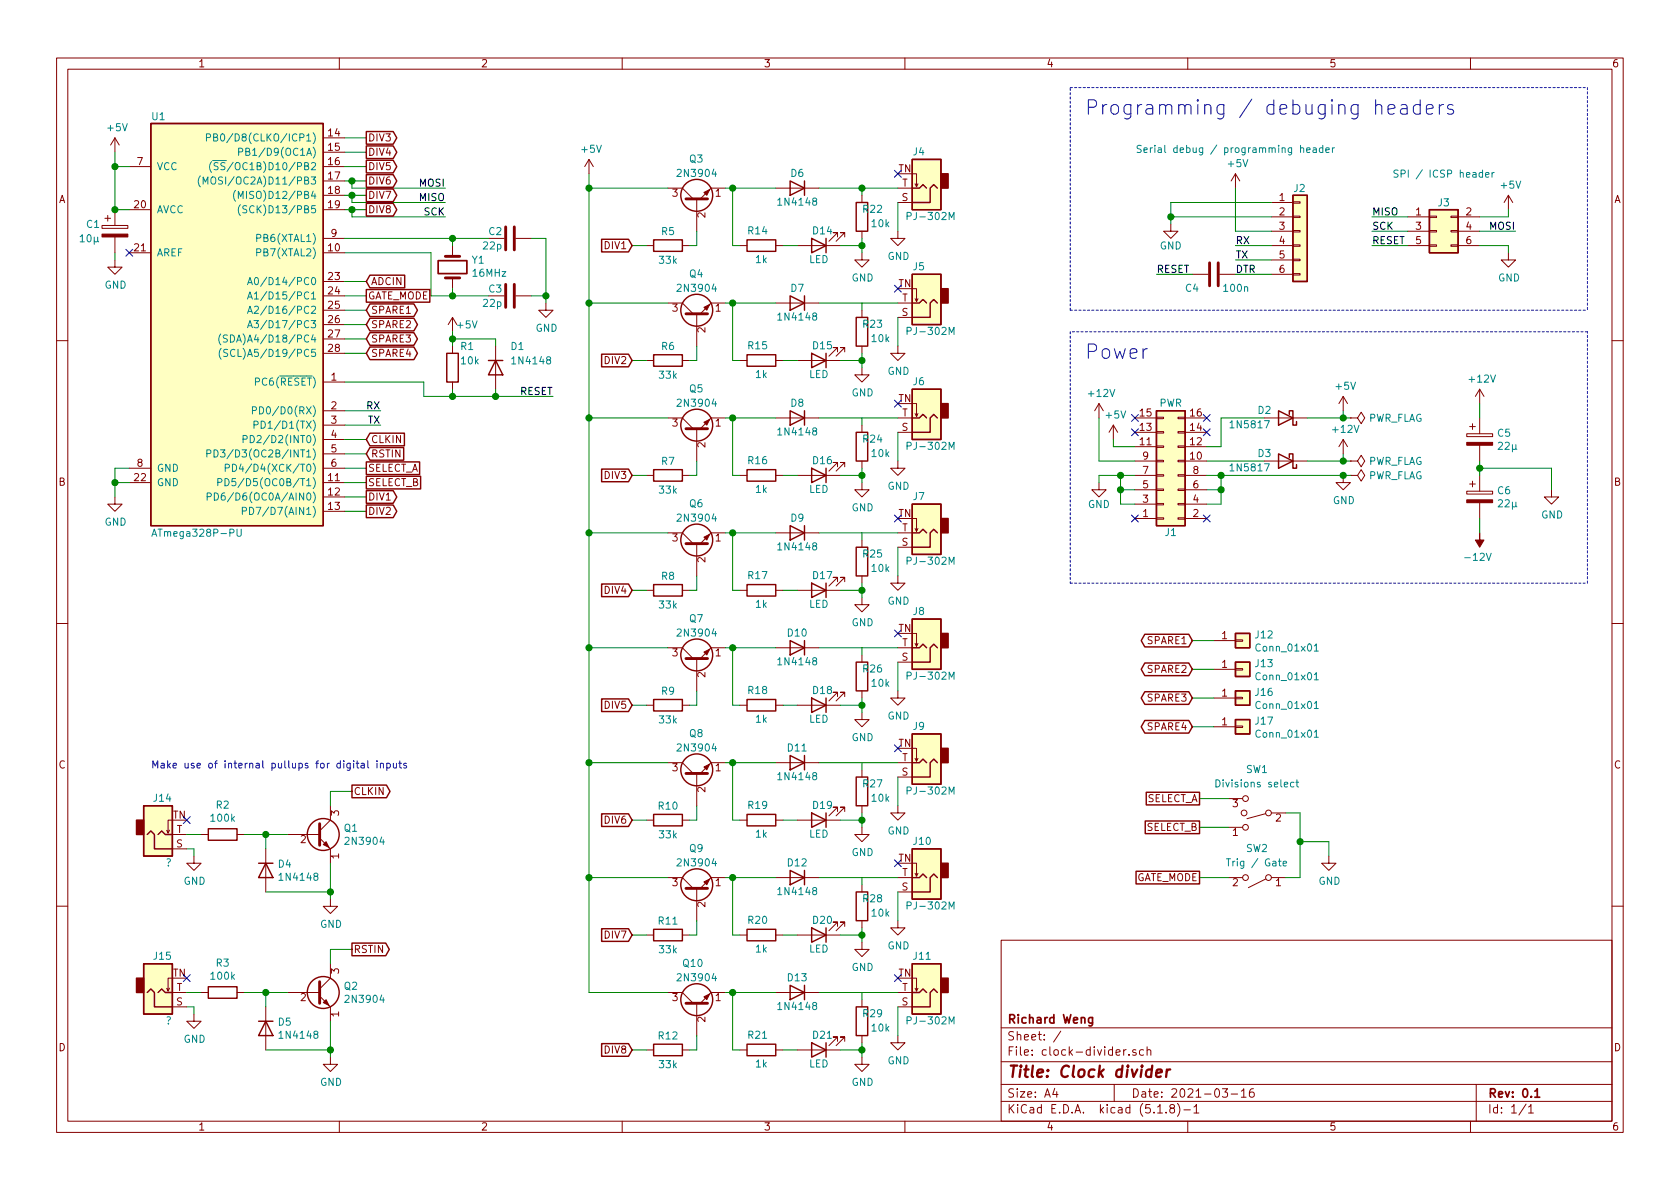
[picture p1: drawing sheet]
<svg xmlns="http://www.w3.org/2000/svg" width="297mm" height="210mm" viewBox="0 0 297 210" stroke-linecap="round" stroke-linejoin="round" font-family="sans-serif">
<defs><g id="words">
<g font-size="3.5" fill="#0000c2">
<text x="191.8" y="20.3">Programming / debuging headers</text>
<text x="191.8" y="63.5">Power</text>
</g>
<text font-size="2.8" fill="#840000" x="178" y="190.5">Title: Clock divider</text>
<g font-size="2.1" fill="#840000">
<text x="178" y="184">Sheet: /</text>
<text x="178" y="181">Richard Weng</text>
<text x="178" y="186.7">File: clock-divider.sch</text>
<text x="178" y="196.9">KiCad E.D.A. kicad (5.1.8)-1</text>
<text x="178" y="194.1">Size: A4</text>
<text x="200" y="194.1">Date: 2021-03-16</text>
<text x="263" y="194.1">Rev: 0.1</text>
<text x="263" y="196.9">Id: 1/1</text>
</g>
<g font-size="1.8" fill="#840000">
<text x="35" y="11.9">1</text>
<text x="85" y="11.9">2</text>
<text x="135" y="11.9">3</text>
<text x="185" y="11.9">4</text>
<text x="235" y="11.9">5</text>
<text x="285" y="11.9">6</text>
<text x="24.3" y="29.2">7</text>
<text x="58.1" y="24.1">14</text>
<text x="58.1" y="26.7">15</text>
<text x="58.1" y="29.2">16</text>
<text x="65" y="27.6">DIV4</text>
<text x="65" y="25">DIV3</text>
<text x="10.4" y="35.9">A</text>
<text x="58.1" y="31.7">17</text>
<text x="58.1" y="34.3">18</text>
<text x="65" y="30.1">DIV5</text>
<text x="65" y="32.6">DIV6</text>
<text x="65" y="35.2">DIV7</text>
<text x="118.9" y="34.8">3</text>
<text x="126.5" y="34.8">1</text>
<text x="158.9" y="30.5">TN</text>
<text x="159.4" y="35.6">S</text>
<text x="159.5" y="33">T</text>
<text x="226.2" y="35.6">1</text>
<text x="285.4" y="35.9">A</text>
<text x="23.8" y="36.8">20</text>
<text x="58.1" y="36.8">19</text>
<text x="58.6" y="41.9">9</text>
<text x="65" y="37.7">DIV8</text>
<text x="124.7" y="38.5" transform="rotate(-90 124.7 38.5)">2</text>
<text x="226.2" y="38.1">2</text>
<text x="226.2" y="40.6">3</text>
<text x="250.3" y="38.1">1</text>
<text x="250.3" y="40.6">3</text>
<text x="259.2" y="38.1">2</text>
<text x="259.2" y="40.6">4</text>
<text x="23.8" y="44.4">21</text>
<text x="58.1" y="44.4">10</text>
<text x="107" y="44.1">DIV1</text>
<text x="226.2" y="43.2">4</text>
<text x="226.2" y="45.7">5</text>
<text x="250.3" y="43.2">5</text>
<text x="259.2" y="43.2">6</text>
<text x="58.1" y="49.5">23</text>
<text x="58.1" y="52.1">24</text>
<text x="65" y="53">GATE_MODE</text>
<text x="65.6" y="50.4">ADCIN</text>
<text x="158.9" y="50.8">TN</text>
<text x="159.5" y="53.3">T</text>
<text x="226.2" y="48.3">6</text>
<text x="58.1" y="54.6">25</text>
<text x="58.1" y="57.1">26</text>
<text x="58.1" y="59.7">27</text>
<text x="65.6" y="58">SPARE2</text>
<text x="65.6" y="55.5">SPARE1</text>
<text x="118.9" y="55.1">3</text>
<text x="124.7" y="58.8" transform="rotate(-90 124.7 58.8)">2</text>
<text x="126.5" y="55.1">1</text>
<text x="159.4" y="55.9">S</text>
<text x="58.1" y="62.2">28</text>
<text x="65.6" y="63.1">SPARE4</text>
<text x="65.6" y="60.6">SPARE3</text>
<text x="107" y="64.4">DIV2</text>
<text x="58.6" y="67.3">1</text>
<text x="158.9" y="71.1">TN</text>
<text x="58.6" y="72.4">2</text>
<text x="58.6" y="74.9">3</text>
<text x="58.6" y="77.5">4</text>
<text x="118.9" y="75.4">3</text>
<text x="126.5" y="75.4">1</text>
<text x="159.4" y="76.2">S</text>
<text x="159.5" y="73.7">T</text>
<text x="201.6" y="76.2">13</text>
<text x="201.6" y="73.7">15</text>
<text x="210.5" y="76.2">14</text>
<text x="210.5" y="73.7">16</text>
<text x="24.3" y="82.5">8</text>
<text x="58.6" y="80">5</text>
<text x="58.6" y="82.5">6</text>
<text x="65" y="83.4">SELECT_A</text>
<text x="65.6" y="78.4">CLKIN</text>
<text x="65.6" y="80.9">RSTIN</text>
<text x="124.7" y="79.1" transform="rotate(-90 124.7 79.1)">2</text>
<text x="201.6" y="78.7">11</text>
<text x="202.1" y="83.8">7</text>
<text x="202.1" y="81.3">9</text>
<text x="210.5" y="81.3">10</text>
<text x="210.5" y="78.7">12</text>
<text x="211" y="83.8">8</text>
<text x="10.4" y="85.9">B</text>
<text x="23.8" y="85.1">22</text>
<text x="58.1" y="85.1">11</text>
<text x="58.1" y="87.6">12</text>
<text x="65" y="86">SELECT_B</text>
<text x="65" y="88.5">DIV1</text>
<text x="107" y="84.7">DIV3</text>
<text x="202.1" y="88.9">3</text>
<text x="202.1" y="86.4">5</text>
<text x="211" y="88.9">4</text>
<text x="211" y="86.4">6</text>
<text x="285.4" y="85.9">B</text>
<text x="58.1" y="90.2">13</text>
<text x="65" y="91.1">DIV2</text>
<text x="118.9" y="95.8">3</text>
<text x="126.5" y="95.8">1</text>
<text x="158.9" y="91.4">TN</text>
<text x="159.5" y="94">T</text>
<text x="202.1" y="91.4">1</text>
<text x="211" y="91.4">2</text>
<text x="124.7" y="99.5" transform="rotate(-90 124.7 99.5)">2</text>
<text x="159.4" y="96.5">S</text>
<text x="107" y="105">DIV4</text>
<text x="158.9" y="111.8">TN</text>
<text x="202.9" y="113.9">SPARE1</text>
<text x="216.1" y="113">1</text>
<text x="118.9" y="116.1">3</text>
<text x="124.7" y="119.8" transform="rotate(-90 124.7 119.8)">2</text>
<text x="126.5" y="116.1">1</text>
<text x="159.4" y="116.8">S</text>
<text x="159.5" y="114.3">T</text>
<text x="202.9" y="119">SPARE2</text>
<text x="216.1" y="118.1">1</text>
<text x="107" y="125.3">DIV5</text>
<text x="202.9" y="124.1">SPARE3</text>
<text x="216.1" y="123.2">1</text>
<text x="202.9" y="129.2">SPARE4</text>
<text x="216.1" y="128.3">1</text>
<text x="10.4" y="135.9">C</text>
<text x="118.9" y="136.4">3</text>
<text x="126.5" y="136.4">1</text>
<text x="158.9" y="132.1">TN</text>
<text x="159.4" y="137.2">S</text>
<text x="159.5" y="134.6">T</text>
<text x="285.4" y="135.9">C</text>
<text x="62.5" y="140.6">CLKIN</text>
<text x="124.7" y="140.1" transform="rotate(-90 124.7 140.1)">2</text>
<text x="202.6" y="141.9">SELECT_A</text>
<text x="218" y="142.7">3</text>
<text x="30.6" y="144.8">TN</text>
<text x="31.2" y="149.9">S</text>
<text x="31.2" y="147.3">T</text>
<text x="53.2" y="149.1">2</text>
<text x="59.9" y="144.2" transform="rotate(-90 59.9 144.2)">3</text>
<text x="107" y="145.7">DIV6</text>
<text x="202.6" y="146.9">SELECT_B</text>
<text x="218" y="147.8">1</text>
<text x="225.6" y="145.3">2</text>
<text x="59.9" y="151.9" transform="rotate(-90 59.9 151.9)">1</text>
<text x="158.9" y="152.4">TN</text>
<text x="159.5" y="154.9">T</text>
<text x="200.6" y="155.8">GATE_MODE</text>
<text x="118.9" y="156.7">3</text>
<text x="124.7" y="160.4" transform="rotate(-90 124.7 160.4)">2</text>
<text x="126.5" y="156.7">1</text>
<text x="159.4" y="157.5">S</text>
<text x="218" y="156.7">2</text>
<text x="225.6" y="156.7">1</text>
<text x="107" y="166">DIV7</text>
<text x="30.6" y="172.7">TN</text>
<text x="59.9" y="172.2" transform="rotate(-90 59.9 172.2)">3</text>
<text x="62.5" y="168.5">RSTIN</text>
<text x="158.9" y="172.7">TN</text>
<text x="31.2" y="177.8">S</text>
<text x="31.2" y="175.3">T</text>
<text x="53.2" y="177">2</text>
<text x="59.9" y="179.8" transform="rotate(-90 59.9 179.8)">1</text>
<text x="118.9" y="177">3</text>
<text x="126.5" y="177">1</text>
<text x="159.4" y="177.8">S</text>
<text x="159.5" y="175.3">T</text>
<text x="10.4" y="185.9">D</text>
<text x="124.7" y="180.7" transform="rotate(-90 124.7 180.7)">2</text>
<text x="285.4" y="185.9">D</text>
<text x="107" y="186.3">DIV8</text>
<text x="35" y="199.9">1</text>
<text x="85" y="199.9">2</text>
<text x="135" y="199.9">3</text>
<text x="185" y="199.9">4</text>
<text x="235" y="199.9">5</text>
<text x="285" y="199.9">6</text>
</g>
<g font-size="1.8" fill="#008484">
<text x="19.1" y="23.2">+5V</text>
<text x="26.9" y="21.3">U1</text>
<text x="39.3" y="25">PB0/D8(CLKO/ICP1)</text>
<text x="43.8" y="27.6">PB1/D9(OC1A)</text>
<text x="102.9" y="27">+5V</text>
<text x="121.9" y="28.7">Q3</text>
<text x="161.5" y="27.5">J4</text>
<text x="203.6" y="27">Serial debug / programming header</text>
<text x="217.2" y="29.6">+5V</text>
<text x="27.7" y="30.1">VCC</text>
<text x="37.8" y="32.6">(MOSI/OC2A)D11/PB3</text>
<text x="40" y="30.1">(SS/OC1B)D10/PB2</text>
<text x="43.3" y="35.2">(MISO)D12/PB4</text>
<text x="120.1" y="31.3">2N3904</text>
<text x="139.9" y="31.3">D6</text>
<text x="228.8" y="34">J2</text>
<text x="247.9" y="31.4">SPI / ICSP header</text>
<text x="265.5" y="33.4">+5V</text>
<text x="15.3" y="40.3">C1</text>
<text x="27.7" y="37.7">AVCC</text>
<text x="44" y="37.7">(SCK)D13/PB5</text>
<text x="86.5" y="41.6">C2</text>
<text x="117" y="41.6">R5</text>
<text x="132.3" y="41.4">R14</text>
<text x="137.9" y="36.4">1N4148</text>
<text x="143.8" y="41.4">D14</text>
<text x="152.7" y="37.6">R22</text>
<text x="154.2" y="40.2">10k</text>
<text x="161" y="38.9">PJ-302M</text>
<text x="254.3" y="36.5">J3</text>
<text x="14.3" y="42.8">10µ</text>
<text x="27.7" y="45.3">AREF</text>
<text x="45.9" y="45.3">PB7(XTAL2)</text>
<text x="45.9" y="42.8">PB6(XTAL1)</text>
<text x="83.5" y="46.6">Y1</text>
<text x="85.5" y="44.1">22p</text>
<text x="116.6" y="46.7">33k</text>
<text x="133.7" y="46.5">1k</text>
<text x="143" y="46.5">LED</text>
<text x="156.9" y="46">GND</text>
<text x="161.5" y="47.8">J5</text>
<text x="205.1" y="44.1">GND</text>
<text x="18.5" y="51">GND</text>
<text x="46.2" y="50.4">A0/D14/PC0</text>
<text x="46.2" y="53">A1/D15/PC1</text>
<text x="83.7" y="48.9">16MHz</text>
<text x="86.5" y="51.7">C3</text>
<text x="120.1" y="51.6">2N3904</text>
<text x="121.9" y="49.1">Q4</text>
<text x="139.9" y="51.6">D7</text>
<text x="150.6" y="49.8">GND</text>
<text x="209.7" y="51.6">C4</text>
<text x="216.5" y="51.6">100n</text>
<text x="264.9" y="49.8">GND</text>
<text x="46.2" y="55.5">A2/D16/PC2</text>
<text x="46.2" y="58">A3/D17/PC3</text>
<text x="80.9" y="58.1">+5V</text>
<text x="85.5" y="54.3">22p</text>
<text x="94.7" y="58.7">GND</text>
<text x="137.9" y="56.7">1N4148</text>
<text x="152.7" y="58">R23</text>
<text x="161" y="59.2">PJ-302M</text>
<text x="41.3" y="60.6">(SDA)A4/D18/PC4</text>
<text x="41.5" y="63.1">(SCL)A5/D19/PC5</text>
<text x="81.5" y="61.9">R1</text>
<text x="81.6" y="64.4">10k</text>
<text x="90.4" y="61.9">D1</text>
<text x="90.8" y="64.4">1N4148</text>
<text x="117" y="61.9">R6</text>
<text x="132.3" y="61.8">R15</text>
<text x="143.8" y="61.8">D15</text>
<text x="154.2" y="60.5">10k</text>
<text x="45.6" y="68.2">PC6(RESET)</text>
<text x="116.6" y="67">33k</text>
<text x="120.1" y="71.9">2N3904</text>
<text x="121.9" y="69.4">Q5</text>
<text x="133.7" y="66.8">1k</text>
<text x="139.9" y="71.9">D8</text>
<text x="143" y="66.8">LED</text>
<text x="150.6" y="70.1">GND</text>
<text x="156.9" y="66.3">GND</text>
<text x="161.5" y="68.1">J6</text>
<text x="192.6" y="70.2">+12V</text>
<text x="205" y="71.9">PWR</text>
<text x="236.3" y="68.9">+5V</text>
<text x="259.9" y="67.7">+12V</text>
<text x="46.3" y="73.3">PD0/D0(RX)</text>
<text x="46.5" y="75.8">PD1/D1(TX)</text>
<text x="137.9" y="77">1N4148</text>
<text x="195.6" y="74">+5V</text>
<text x="217.8" y="75.7">1N5817</text>
<text x="222.5" y="73.2">D2</text>
<text x="235.8" y="76.5">+12V</text>
<text x="241.8" y="74.6">PWR_FLAG</text>
<text x="264.8" y="77.2">C5</text>
<text x="27.7" y="83.4">GND</text>
<text x="39.5" y="80.9">PD3/D3(OC2B/INT1)</text>
<text x="42.5" y="83.4">PD4/D4(XCK/T0)</text>
<text x="44.9" y="78.4">PD2/D2(INT0)</text>
<text x="117" y="82.2">R7</text>
<text x="132.3" y="82.1">R16</text>
<text x="143.8" y="82.1">D16</text>
<text x="152.7" y="78.3">R24</text>
<text x="154.2" y="80.8">10k</text>
<text x="161" y="79.5">PJ-302M</text>
<text x="217.8" y="83.4">1N5817</text>
<text x="222.5" y="80.8">D3</text>
<text x="241.8" y="82.2">PWR_FLAG</text>
<text x="265" y="79.5">22µ</text>
<text x="27.7" y="86">GND</text>
<text x="39.3" y="88.5">PD6/D6(OC0A/AIN0)</text>
<text x="41.3" y="86">PD5/D5(OC0B/T1)</text>
<text x="116.6" y="87.3">33k</text>
<text x="121.9" y="89.7">Q6</text>
<text x="133.7" y="87.2">1k</text>
<text x="143" y="87.2">LED</text>
<text x="156.9" y="86.6">GND</text>
<text x="161.5" y="88.4">J7</text>
<text x="192.4" y="89.8">GND</text>
<text x="235.7" y="89.1">GND</text>
<text x="241.8" y="84.8">PWR_FLAG</text>
<text x="264.8" y="87.4">C6</text>
<text x="265" y="89.7">22µ</text>
<text x="18.5" y="93">GND</text>
<text x="27.8" y="94.9">ATmega328P-PU</text>
<text x="44.7" y="91.1">PD7/D7(AIN1)</text>
<text x="120.1" y="92.2">2N3904</text>
<text x="139.9" y="92.2">D9</text>
<text x="150.6" y="90.4">GND</text>
<text x="206" y="94.8">J1</text>
<text x="272.5" y="91.7">GND</text>
<text x="137.9" y="97.3">1N4148</text>
<text x="152.7" y="98.6">R25</text>
<text x="154.2" y="101.1">10k</text>
<text x="161" y="99.9">PJ-302M</text>
<text x="259.4" y="99.2">-12V</text>
<text x="116.6" y="107.6">33k</text>
<text x="117" y="102.5">R8</text>
<text x="132.3" y="102.4">R17</text>
<text x="133.7" y="107.5">1k</text>
<text x="143" y="107.5">LED</text>
<text x="143.8" y="102.4">D17</text>
<text x="156.9" y="106.9">GND</text>
<text x="120.1" y="112.6">2N3904</text>
<text x="121.9" y="110">Q7</text>
<text x="139.3" y="112.6">D10</text>
<text x="150.6" y="110.7">GND</text>
<text x="161.5" y="108.8">J8</text>
<text x="222" y="112.9">J12</text>
<text x="137.9" y="117.6">1N4148</text>
<text x="152.7" y="118.9">R26</text>
<text x="222" y="118">J13</text>
<text x="222.4" y="115.2">Conn_01x01</text>
<text x="117" y="122.9">R9</text>
<text x="132.3" y="122.7">R18</text>
<text x="143.8" y="122.7">D18</text>
<text x="154.2" y="121.5">10k</text>
<text x="161" y="120.2">PJ-302M</text>
<text x="222" y="123.1">J16</text>
<text x="222.4" y="120.3">Conn_01x01</text>
<text x="222.4" y="125.4">Conn_01x01</text>
<text x="116.6" y="127.9">33k</text>
<text x="121.9" y="130.3">Q8</text>
<text x="133.7" y="127.8">1k</text>
<text x="143" y="127.8">LED</text>
<text x="150.6" y="131.1">GND</text>
<text x="156.9" y="127.2">GND</text>
<text x="161.5" y="129.1">J9</text>
<text x="222" y="128.1">J17</text>
<text x="222.4" y="130.4">Conn_01x01</text>
<text x="120.1" y="132.9">2N3904</text>
<text x="137.9" y="138">1N4148</text>
<text x="139.3" y="132.9">D11</text>
<text x="220.3" y="136.7">SW1</text>
<text x="27.2" y="141.8">J14</text>
<text x="38.3" y="143">R2</text>
<text x="116.5" y="143.2">R10</text>
<text x="132.3" y="143">R19</text>
<text x="143.8" y="143">D19</text>
<text x="152.7" y="139.2">R27</text>
<text x="154.2" y="141.8">10k</text>
<text x="161" y="140.5">PJ-302M</text>
<text x="215.5" y="139.2">Divisions select</text>
<text x="37.4" y="145.3">100k</text>
<text x="60.9" y="147.1">Q1</text>
<text x="61.4" y="149.4">2N3904</text>
<text x="116.6" y="148.3">33k</text>
<text x="133.7" y="148.1">1k</text>
<text x="143" y="148.1">LED</text>
<text x="156.9" y="147.6">GND</text>
<text x="161.6" y="149.4">J10</text>
<text x="29.3" y="153.2">?</text>
<text x="49.2" y="153.4">D4</text>
<text x="49.7" y="155.7">1N4148</text>
<text x="120.1" y="153.2">2N3904</text>
<text x="121.9" y="150.7">Q9</text>
<text x="139.3" y="153.2">D12</text>
<text x="150.6" y="151.4">GND</text>
<text x="217.9" y="153.2">Trig / Gate</text>
<text x="220.3" y="150.7">SW2</text>
<text x="32.5" y="156.5">GND</text>
<text x="137.9" y="158.3">1N4148</text>
<text x="152.7" y="159.6">R28</text>
<text x="161" y="160.8">PJ-302M</text>
<text x="233.1" y="156.5">GND</text>
<text x="56.6" y="164.1">GND</text>
<text x="116.5" y="163.5">R11</text>
<text x="132.3" y="163.4">R20</text>
<text x="143.8" y="163.4">D20</text>
<text x="154.2" y="162.1">10k</text>
<text x="156.9" y="167.9">GND</text>
<text x="27.2" y="169.7">J15</text>
<text x="37.4" y="173.2">100k</text>
<text x="38.3" y="170.9">R3</text>
<text x="116.6" y="168.6">33k</text>
<text x="120.1" y="173.5">2N3904</text>
<text x="120.8" y="171">Q10</text>
<text x="133.7" y="168.4">1k</text>
<text x="139.3" y="173.5">D13</text>
<text x="143" y="168.4">LED</text>
<text x="150.6" y="171.7">GND</text>
<text x="161.6" y="169.7">J11</text>
<text x="60.9" y="175">Q2</text>
<text x="61.4" y="177.3">2N3904</text>
<text x="137.9" y="178.6">1N4148</text>
<text x="152.7" y="179.9">R29</text>
<text x="29.3" y="181.1">?</text>
<text x="32.5" y="184.4">GND</text>
<text x="49.2" y="181.4">D5</text>
<text x="49.7" y="183.7">1N4148</text>
<text x="116.5" y="183.8">R12</text>
<text x="132.3" y="183.7">R21</text>
<text x="143.8" y="183.7">D21</text>
<text x="154.2" y="182.4">10k</text>
<text x="161" y="181.1">PJ-302M</text>
<text x="116.6" y="188.9">33k</text>
<text x="133.7" y="188.8">1k</text>
<text x="143" y="188.8">LED</text>
<text x="156.9" y="188.2">GND</text>
<text x="56.6" y="192">GND</text>
<text x="150.6" y="192">GND</text>
</g>
<g font-size="1.8">
<text x="74.2" y="35.6">MISO</text>
<text x="74.2" y="33">MOSI</text>
<text x="75" y="38.1">SCK</text>
<text x="242.6" y="38.1">MISO</text>
<text x="242.6" y="40.6">SCK</text>
<text x="263.4" y="40.6">MOSI</text>
<text x="218.4" y="43.2">RX</text>
<text x="218.4" y="45.7">TX</text>
<text x="242.6" y="43.2">RESET</text>
<text x="204.5" y="48.3">RESET</text>
<text x="218.4" y="48.3">DTR</text>
<text x="91.9" y="69.8">RESET</text>
<text x="64.8" y="72.4">RX</text>
<text x="65" y="74.9">TX</text>
</g>
<text font-size="1.8" fill="#0000c2" x="26.7" y="135.9">Make use of internal pullups for digital inputs</text>
</g></defs>
<g fill="none" stroke="#840000" stroke-width=".18">
<path d="M10 10.3h277v189.9h-277zM12 12.2h273v186.1h-273zM60 10.3v1.9M110 10.3v1.9M160 10.3v1.9M210 10.3v1.9M260 10.3v1.9M18 39.9h4.6v.5h-4.6zM18.5 38.6h1.1M19 38.1v1M20.3 24.4v2.5M20.3 37.1v2.8"/>
<path d="M20.3 24.4l-.7 1.2M20.3 24.4l.8 1.2M22.9 29.5h3.8M22.9 37.1h3.8M57.1 24.4h3.9M57.1 26.9h3.9M57.1 29.5h3.9M57.1 32h3.9M57.1 34.5h3.9M57.1 37.1h3.9M104.1 28.2l-.7 1.3M104.1 28.2v2.5"/>
<path d="M104.1 28.2l.8 1.3M118.1 33.3h2.5l2 1.9M123.2 35.2v5.7M128.3 33.3h-2.6l-1.9 1.9M137.2 33.3h7.6M152.4 34.5v1.3M158.7 33.3h2.6M158.7 35.8h2.6M161.3 30.7h.8v2.3l.2-.5M161.8 32.5l.3 .5M207 39.6v1.3h1.3l-1.3 1.3-1.3-1.3h1.3M218.4 30.7l-.7 1.3"/>
<path d="M218.4 30.7v2.6M218.4 30.7l.8 1.3M224.8 35.8h3.8M224.8 38.3h3.8M228.6 38.2h1.3v.3h-1.3zM228.6 35.7h1.3v.2h-1.3zM248.9 38.3h3.8M252.7 38.2h1.3v.3h-1.3zM256.5 38.2h1.3v.3h-1.3zM257.8 38.3h3.8M266.7 34.5l-.8 1.3M266.7 34.5v2.6"/>
<path d="M266.7 34.5l.8 1.3M20.3 46v1.2h1.3l-1.3 1.3-1.3-1.3h1.3M20.3 41.9v2.8M22.9 44.7h3.8M57.1 44.7h3.9M57.1 49.8h3.9M57.1 52.3h3.9M57.1 54.9h3.9M57.1 57.4h3.9M57.1 59.9h3.9M57.1 42.2h3.9M80 56.1l-.8 1.3"/>
<path d="M80 43.4v1.9M80 49.1v1.9M80 56.1v2.6M80 56.1l.8 1.3M91.2 52.3h2.8M91.2 42.2h2.8M96.5 53.6v1.3h1.3l-1.3 1.2-1.3-1.2h1.3M114.3 43.4h1.3M118.1 53.6h2.5l2 1.9M120.6 43.4h1.3M123.2 55.5v5.7M128.3 53.6h-2.6l-1.9 1.9"/>
<path d="M130.8 43.4h1.3M137.2 53.6h7.6M137.2 43.4h1.2M141 43.4h7.6M148.1 41.9v-.8h-.8h.8l-1.5 1.6M149.4 41.9v-.8h-.8h.8l-1.6 1.6M152.4 44.7v1.3h1.3l-1.3 1.2-1.3-1.2h1.3M152.4 40.9v1.3M152.4 54.9v1.2M158.7 40.9v1.3h1.3l-1.3 1.2-1.2-1.2h1.2M158.7 53.6h2.6M158.7 56.1h2.6"/>
<path d="M161.3 51h.8v2.3l.2-.5M161.8 52.8l.3 .5M210.8 48.5h2.8M215.6 48.5h2.8M224.8 43.4h3.8M224.8 40.9h3.8M224.8 46h3.8M224.8 48.5h3.8M228.6 45.8h1.3v.3h-1.3zM228.6 48.4h1.3v.2h-1.3zM228.6 43.3h1.3v.3h-1.3zM228.6 40.8h1.3v.2h-1.3z"/>
<path d="M248.9 43.4h3.8M248.9 40.9h3.8M252.7 43.3h1.3v.3h-1.3zM252.7 40.8h1.3v.2h-1.3zM256.5 43.3h1.3v.3h-1.3zM256.5 40.8h1.3v.2h-1.3zM257.8 43.4h3.8M257.8 40.9h3.8M266.7 44.7v1.3h1.3l-1.3 1.2-1.3-1.2h1.3M10 60.2h2M57.1 67.6h3.9M57.1 72.6h3.9"/>
<path d="M57.1 62.5h3.9M57.1 75.2h3.9M57.1 77.7h3.9M80 61.2v1.3M80 67.6v1.2M87.6 61.2v7.6M114.3 63.7h1.3M118.1 73.9h2.5l2 1.9M120.6 63.7h1.3M123.2 75.8v5.7M128.3 73.9h-2.6l-1.9 1.9M130.8 63.7h1.3"/>
<path d="M137.2 63.7h1.2M137.2 73.9h7.6M141 63.7h7.6M148.1 62.2v-.7h-.8h.8l-1.5 1.5M149.4 62.2v-.7h-.8h.8l-1.6 1.5M152.4 65v1.3h1.3l-1.3 1.3-1.3-1.3h1.3M152.4 61.2v1.3M152.4 75.2v1.2M158.7 61.2v1.3h1.3l-1.3 1.2-1.2-1.2h1.2M158.7 73.9h2.6M158.7 76.4h2.6M161.3 71.4h.8v2.3l.2-.6"/>
<path d="M161.8 73.1l.3 .6M194.3 71.4l-.8 1.2M194.3 71.4v2.5M194.3 71.4l.8 1.2M196.8 75.2l-.7 1.2M196.8 75.2v2.5M196.8 75.2l.8 1.2M200.7 73.9h3.8M200.7 79h3.8M200.7 76.4h3.8M204.5 78.9h1.2v.2h-1.2zM204.5 76.3h1.2v.3h-1.2z"/>
<path d="M204.5 73.8h1.2v.2h-1.2zM208.3 78.9h1.2v.2h-1.2zM208.3 76.3h1.2v.3h-1.2zM208.3 73.8h1.2v.2h-1.2zM209.5 73.9h3.9M209.5 79h3.9M209.5 76.4h3.9M223.5 73.9h7.6M237.5 70.1l-.8 1.3M237.5 70.1v2.5M237.5 77.7v2.6M237.5 70.1l.8 1.3"/>
<path d="M237.5 77.7l-.8 1.3M237.5 77.7l.8 1.3M238.8 73.9h1.2l.7-1 .6 1-.6 1-.7-1M238.8 73.9h.1M259.3 76.7h4.6v.5h-4.6zM259.8 75.4h1.1M260.3 74.9v1M261.6 68.8v2.6M261.6 73.9v2.8M261.6 78.7v2.8M261.6 68.8l-.7 1.3M261.6 68.8l.8 1.3"/>
<path d="M285 60.2h2M20.3 87.9v1.2h1.3l-1.3 1.3-1.3-1.3h1.3M22.9 85.3h3.8M22.9 82.8h3.8M57.1 85.3h3.9M57.1 87.9h3.9M57.1 90.4h3.9M57.1 80.3h3.9M57.1 82.8h3.9M114.3 84.1h1.3M118.1 94.2h2.5l2 1.9M120.6 84.1h1.3"/>
<path d="M123.2 96.1v5.7M128.3 94.2h-2.6l-1.9 1.9M130.8 84.1h1.3M137.2 84.1h1.2M137.2 94.2h7.6M141 84.1h7.6M148.1 82.5v-.7h-.8h.8l-1.5 1.5M149.4 82.5v-.7h-.8h.8l-1.6 1.5M152.4 85.3v1.3h1.3l-1.3 1.3-1.3-1.3h1.3M152.4 81.5v1.3M152.4 95.5v1.3M158.7 81.5v1.3h1.3l-1.3 1.3-1.2-1.3h1.2"/>
<path d="M158.7 94.2h2.6M158.7 96.8h2.6M161.3 91.7h.8v2.3l.2-.5M161.8 93.5l.3 .5M194.3 85.3v1.3h1.3l-1.3 1.3-1.3-1.3h1.3M200.7 84.1h3.8M200.7 91.7h3.8M200.7 81.5h3.8M200.7 89.1h3.8M200.7 86.6h3.8M204.5 81.4h1.2v.3h-1.2zM204.5 86.5h1.2v.2h-1.2z"/>
<path d="M204.5 89h1.2v.3h-1.2zM204.5 91.6h1.2v.2h-1.2zM204.5 83.9h1.2v.3h-1.2zM208.3 81.4h1.2v.3h-1.2zM208.3 86.5h1.2v.2h-1.2zM208.3 89h1.2v.3h-1.2zM208.3 91.6h1.2v.2h-1.2zM208.3 83.9h1.2v.3h-1.2zM209.5 84.1h3.9M209.5 91.7h3.9M209.5 81.5h3.9M209.5 89.1h3.9"/>
<path d="M209.5 86.6h3.9M223.5 81.5h7.6M237.5 84.1v1.2h1.3l-1.3 1.3-1.3-1.3h1.3M238.8 84.1h1.2l.7-1 .6 1-.6 1-.7-1M238.8 84.1h.1M238.8 81.5h1.2l.7-1 .6 1-.6 1-.7-1M238.8 81.5h.1M259.3 86.9h4.6v.5h-4.6zM259.8 85.6h1.1M260.3 85.1v1M261.6 84.1v2.8M261.6 88.9v2.8"/>
<path d="M274.3 86.6v1.3h1.3l-1.3 1.2-1.3-1.2h1.3M10 110.3h2M114.3 104.4h1.3M118.1 114.5h2.5l2 2M120.6 104.4h1.3M123.2 116.5v5.7M128.3 114.5h-2.6l-1.9 2M130.8 104.4h1.3M137.2 104.4h1.2M137.2 114.5h7.6M141 104.4h7.6M148.1 102.9v-.8h-.8h.8l-1.5 1.5"/>
<path d="M149.4 102.9v-.8h-.8h.8l-1.6 1.5M152.4 105.7v1.2h1.3l-1.3 1.3-1.3-1.3h1.3M152.4 101.8v1.3M152.4 115.8v1.3M158.7 101.8v1.3h1.3l-1.3 1.3-1.2-1.3h1.2M158.7 114.5h2.6M158.7 117.1h2.6M161.3 112h.8v2.3l.2-.5M161.8 113.8l.3 .5M214.6 113.3h3.8M214.6 118.4h3.8M218.4 113.2h1.3v.2h-1.3z"/>
<path d="M218.4 118.2h1.3v.3h-1.3zM285 110.3h2M114.3 124.7h1.3M118.1 134.9h2.5l2 1.9M120.6 124.7h1.3M123.2 136.8v5.7M128.3 134.9h-2.6l-1.9 1.9M130.8 124.7h1.3M137.2 134.9h7.6M137.2 124.7h1.2M141 124.7h7.6M148.1 123.2v-.8h-.8h.8l-1.5 1.5"/>
<path d="M149.4 123.2v-.8h-.8h.8l-1.6 1.5M152.4 126v1.2h1.3l-1.3 1.3-1.3-1.3h1.3M152.4 122.2v1.2M152.4 136.1v1.3M158.7 122.2v1.2h1.3l-1.3 1.3-1.2-1.3h1.2M158.7 134.9h2.6M158.7 137.4h2.6M161.3 132.3h.8v2.3l.2-.5M161.8 134.1l.3 .5M214.6 128.5h3.8M214.6 123.4h3.8M218.4 128.4h1.3v.2h-1.3z"/>
<path d="M218.4 123.3h1.3v.3h-1.3zM30 146.8l-.3 .5M30.5 145h-.8v2.3l-.2-.5M30.5 147.6h2.5M30.5 150.1h2.5M34.3 151.4v1.2h1.3l-1.3 1.3-1.3-1.3h1.3M35.6 147.6h1.2M41.9 147.6h1.3M47 150.1v7.6M50.8 147.6h5.7M56.5 148.2l1.9 1.9v2.5M58.4 159v1.3h1.3l-1.3 1.2-1.3-1.2h1.3"/>
<path d="M58.4 142.5v2.5l-1.9 1.9M114.3 145h1.3M118.1 155.2h2.5l2 1.9M120.6 145h1.3M123.2 157.1v5.7M128.3 155.2h-2.6l-1.9 1.9M130.8 145h1.3M137.2 155.2h7.6M137.2 145h1.2M141 145h7.6M148.1 143.5v-.8h-.8h.8l-1.5 1.6M149.4 143.5v-.8h-.8h.8l-1.6 1.6"/>
<path d="M152.4 146.3v1.3h1.3l-1.3 1.2-1.3-1.2h1.3M152.4 142.5v1.3M152.4 156.5v1.2M158.7 142.5v1.3h1.3l-1.3 1.2-1.2-1.2h1.2M158.7 155.2h2.6M158.7 157.7h2.6M161.3 152.6h.8v2.3l.2-.5M161.8 154.4l.3 .5M217.2 155.2h2.5M217.2 146.3h2.5M217.2 141.2h2.5M223.8 155.4l-3.1 1.6"/>
<path d="M223.8 143.9l-3.3 .9M224.8 155.2h2.5M224.8 143.8h2.5M234.9 151.4v1.2h1.3l-1.3 1.3-1.2-1.3h1.2M10 160.2h2M30 174.7l-.3 .6M30.5 173h-.8v2.3l-.2-.6M30.5 175.5h2.5M30.5 178h2.5M34.3 179.3v1.3h1.3l-1.3 1.3-1.3-1.3h1.3M35.6 175.5h1.2M41.9 175.5h1.3"/>
<path d="M47 178v7.7M50.8 175.5h5.7M56.5 176.1l1.9 1.9v2.6M58.4 170.4v2.6l-1.9 1.9M114.3 165.3h1.3M118.1 175.5h2.5l2 1.9M120.6 165.3h1.3M123.2 177.4v5.7M128.3 175.5h-2.6l-1.9 1.9M130.8 165.3h1.3M137.2 175.5h7.6M137.2 165.3h1.2"/>
<path d="M141 165.3h7.6M148.1 163.8v-.7h-.8h.8l-1.5 1.5M149.4 163.8v-.7h-.8h.8l-1.6 1.5M152.4 166.6v1.3h1.3l-1.3 1.3-1.3-1.3h1.3M152.4 162.8v1.3M152.4 176.8v1.2M158.7 162.8v1.3h1.3l-1.3 1.2-1.2-1.2h1.2M158.7 175.5h2.6M158.7 178h2.6M161.3 173h.8v2.3l.2-.6M161.8 174.7l.3 .6M177 166.3h108v32h-108z"/>
<path d="M285 160.2h2M58.4 186.9v1.3h1.3l-1.3 1.3-1.3-1.3h1.3M60 198.3v1.9M110 198.3v1.9M114.3 185.7h1.3M120.6 185.7h1.3M130.8 185.7h1.3M137.2 185.7h1.2M141 185.7h7.6M148.1 184.1v-.7h-.8h.8l-1.5 1.5M149.4 184.1v-.7h-.8h.8l-1.6 1.5M152.4 186.9v1.3h1.3l-1.3 1.3-1.3-1.3h1.3"/>
<path d="M152.4 183.1v1.3M158.7 183.1v1.3h1.3l-1.3 1.3-1.2-1.3h1.2M160 198.3v1.9M177 194.8h108M177 191.8h108M177 187.8h108M177 181.8h108M186.5 192.5l-.4 1h1M186.8 193v1M187.6 182.3l-1.3 2M197 191.8v3M198.7 185.6v1"/>
<path d="M199.1 185.6l-.4 .3M199.6 186.5v.1M200.8 185.7a.37 .37 0 0 0-.5 .1v.2l.5 .2 .1 .1-.2 .3-.4-.1M202.2 185.7l-.4-.1-.3 .3v.6l.3 .1 .4-.1M202.8 185.7h.1a.37 .37 0 0 1 .6 .1v.8M202.8 185.1v1.5M204.7 196.8h.8M206.2 196.7v.1M207.1 196l-.3-.3 .2-.3a.48 .48 0 0 1 .6 .1l-.1 .4a.52 .52 0 0 0-.6 .2 .52 .52 0 0 0 .1 .6l.4 .1 .2-.1 .1-.4-.3-.3M208.2 195.1a1.71 1.71 0 0 1 0 2.3M209.3 196.3h1.2M210 198.3v1.9"/>
<path d="M211.1 195.8l.4-.5v1.5M211.1 196.8h.9M216.1 192.5h.9l-.4 .6 .4 .1v.7l-.2 .1-.7-.1M217.7 193.5h1.1M219.5 193l.4-.5v1.5M219.5 194h.8M221.6 192.5a.59 .59 0 0 0-.7 .7l.1 .7 .2 .1 .5-.1 .1-.5-.2-.2-.4-.1-.3 .3M260 198.3v1.9M261 191.8v6.5M269.8 195.2l-1.2 2M270.3 195.8l.4-.5v1.5M270.3 196.8h.8"/>
<circle cx="220" cy="143.8" r=".51"/>
<circle cx="220.2" cy="155.2" r=".51"/>
<circle cx="220.2" cy="141.2" r=".51"/>
<circle cx="220.2" cy="146.3" r=".51"/>
<circle cx="224.3" cy="155.2" r=".51"/>
<circle cx="224.3" cy="143.8" r=".51"/>
</g>
<path d="M77.5 46.1h5v2.3h-5zM193.2 179.9v1.2l-.3 .3h-.4M193.2 180l-.5-.1-.2 .3v.6l.2 .1 .5-.1M271.4 193l.4-.5v1.5M271.4 194h.8" fill="none" stroke="#840000" stroke-width=".3"/>
<path d="M204.4 189.8l1-.2v-.4h-.8l-.2 1 .2 .2 .6-.1M206.3 189.1l-.1 1.3M206.9 189.1a.5 .5 0 0 0-.6 .4" fill="none" stroke="#840000" stroke-width=".41"/>
<g fill="#ffffc2" stroke="#ffffc2" stroke-width=".18">
<path d="M26.7 21.8h30.4v71.2h-30.4z"/>
<path d="M228.6 34.5h2.5v15.3h-2.5z"/>
<path d="M218.4 112h2.6v2.5h-2.6z"/>
<path d="M218.4 117.1h2.6v2.5h-2.6z"/>
<path d="M218.4 127.2h2.6v2.6h-2.6z"/>
<path d="M218.4 122.2h2.6v2.5h-2.6z"/>
<path d="M204.5 72.6h5v20.4h-5z"/>
<path d="M161.3 68.8h5.1v8.9h-5.1z"/>
<path d="M161.3 150.1h5.1v8.9h-5.1z"/>
<path d="M161.3 109.5h5.1v8.9h-5.1z"/>
<path d="M161.3 129.8h5.1v8.9h-5.1z"/>
<path d="M161.3 170.4h5.1v8.9h-5.1z"/>
<path d="M161.3 89.1h5.1v8.9h-5.1z"/>
<path d="M161.3 48.5h5.1v8.9h-5.1z"/>
<path d="M252.7 37.1h5.1v7.6h-5.1z"/>
<path d="M25.4 142.5h5.1v8.9h-5.1z"/>
<path d="M25.4 170.4h5.1v8.9h-5.1z"/>
<path d="M161.3 28.2h5.1v8.9h-5.1z"/>
</g>
<g fill="none" stroke="#840000" stroke-width=".25">
<path d="M26.7 21.8h30.4v71.2h-30.4zM64.8 25.8h4.7l.7 1.1-.7 1.1h-4.7zM64.8 28.3h4.7l.7 1.2-.7 1.1h-4.7zM64.8 30.9h4.7l.7 1.1-.7 1.1h-4.7zM64.8 33.4h4.7l.7 1.1-.7 1.2h-4.7zM64.8 36h4.7l.7 1.1-.7 1.1h-4.7zM64.8 23.3h4.7l.7 1.1-.7 1.1h-4.7zM139.7 32l2.5 1.3-2.5 1.2zM142.2 32v2.5M151.4 35.8h2v5.1h-2zM161.3 28.2h5.1v8.9h-5.1zM161.3 33.3h1.3l.6-.7 .6 .7"/>
<path d="M165.7 33.3l-.6-.7-.6 .7v2.5h-3.2M228.6 34.5h2.5v15.3h-2.5zM252.7 37.1h5.1v7.6h-5.1zM64.8 51.2h11.2v2.2h-11.2zM65.4 48.7h6.2v2.2h-6.2l-.6-1.1zM65.4 56.3h7.8l.6 1.1-.6 1.1h-7.8l-.6-1.1zM65.4 58.8h7.8l.6 1.1-.6 1.2h-7.8l-.6-1.2zM65.4 53.7h7.8l.6 1.2-.6 1.1h-7.8l-.6-1.1zM106.4 42.3h4.7l.7 1.1-.7 1.1h-4.7zM115.6 42.4h5v2h-5zM132.1 42.4h5.1v2h-5.1zM139.7 52.3l2.5 1.3-2.5 1.3z"/>
<path d="M142.2 52.3v2.6M143.5 42.2l2.5 1.2-2.5 1.3zM146 42.2v2.5M151.4 56.1h2v5.1h-2zM161.3 48.5h5.1v8.9h-5.1zM161.3 53.6h1.3l.6-.6 .6 .6M165.7 53.6l-.6-.6-.6 .6v2.5h-3.2M65.4 61.4h7.8l.6 1.1-.6 1.1h-7.8l-.6-1.1zM65.4 76.6h6.1v2.2h-6.1l-.6-1.1zM65.4 79.1h6v2.3h-6l-.6-1.1zM79 62.5h2v5.1h-2zM86.4 63.7h2.5"/>
<path d="M87.6 63.7l1.3 2.6h-2.5zM106.4 62.6h4.7l.7 1.1-.7 1.2h-4.7zM115.6 62.7h5v2.1h-5zM132.1 62.7h5.1v2.1h-5.1zM139.7 72.6l2.5 1.3-2.5 1.3zM142.2 72.6v2.6M143.5 62.5l2.5 1.2-2.5 1.3zM146 62.5v2.5M151.4 76.4h2v5.1h-2zM161.3 68.8h5.1v8.9h-5.1zM161.3 73.9h1.3l.6-.6 .6 .6M165.7 73.9l-.6-.6-.6 .6v2.5h-3.2"/>
<path d="M204.5 72.6h5v20.4h-5zM226.1 72.6l2.5 1.3-2.5 1.3zM228 73.3v-.7h.6v2.6h.6v-.7M64.8 81.7h9.4v2.2h-9.4zM64.8 84.2h9.6v2.3h-9.6zM64.8 89.3h4.7l.7 1.1-.7 1.1h-4.7zM64.8 86.8h4.7l.7 1.1-.7 1.1h-4.7zM106.4 83h4.7l.7 1.1-.7 1.1h-4.7zM115.6 83.1h5v2h-5zM132.1 83.1h5.1v2h-5.1zM139.7 93l2.5 1.2-2.5 1.3zM142.2 93v2.5"/>
<path d="M143.5 82.8l2.5 1.3-2.5 1.2zM146 82.8v2.5M151.4 96.8h2v5h-2zM161.3 89.1h5.1v8.9h-5.1zM161.3 94.2h1.3l.6-.6 .6 .6M165.7 94.2l-.6-.6-.6 .6v2.6h-3.2M226.1 80.3l2.5 1.2-2.5 1.3zM228 80.9v-.6h.6v2.5h.6v-.6M106.4 103.3h4.7l.7 1.1-.7 1.1h-4.7zM115.6 103.4h5v2h-5zM132.1 103.4h5.1v2h-5.1zM139.7 113.3l2.5 1.2-2.5 1.3z"/>
<path d="M142.2 113.3v2.5M143.5 103.1l2.5 1.3-2.5 1.3zM146 103.1v2.6M151.4 117.1h2v5.1h-2zM161.3 109.5h5.1v8.9h-5.1zM161.3 114.5h1.3l.6-.6 .6 .6M165.7 114.5l-.6-.6-.6 .6v2.6h-3.2M202.4 112.2h7.8l.6 1.1-.6 1.1h-7.8l-.6-1.1zM202.4 117.2h7.8l.6 1.2-.6 1.1h-7.8l-.6-1.1zM218.4 112h2.6v2.5h-2.6zM218.4 117.1h2.6v2.5h-2.6zM62.2 138.8h6.1l.7 1.1-.7 1.2h-6.1z"/>
<path d="M106.4 123.6h4.7l.7 1.1-.7 1.1h-4.7zM115.6 123.7h5v2h-5zM132.1 123.7h5.1v2h-5.1zM139.7 133.6l2.5 1.3-2.5 1.2zM142.2 133.6v2.5M143.5 123.4l2.5 1.3-2.5 1.3zM146 123.4v2.6M151.4 137.4h2v5.1h-2zM161.3 129.8h5.1v8.9h-5.1zM161.3 134.9h1.3l.6-.7 .6 .7M165.7 134.9l-.6-.7-.6 .7v2.5h-3.2M202.4 122.3h7.8l.6 1.1-.6 1.2h-7.8l-.6-1.2z"/>
<path d="M202.4 127.4h7.8l.6 1.1-.6 1.1h-7.8l-.6-1.1zM218.4 127.2h2.6v2.6h-2.6zM218.4 122.2h2.6v2.5h-2.6zM25.4 142.5h5.1v8.9h-5.1zM26 147.6l.7-.7 .6 .7v2.5h3.2M27.9 147.6l.7-.7 .6 .7h1.3M36.8 146.6h5.1v2h-5.1zM45.7 152.6h2.6M47 152.6l1.3 2.6h-2.6zM106.4 143.9h4.7l.7 1.1-.7 1.1h-4.7zM115.6 144h5v2h-5zM132.1 144h5.1v2h-5.1z"/>
<path d="M139.7 153.9l2.5 1.3-2.5 1.3zM142.2 153.9v2.6M143.5 143.8l2.5 1.2-2.5 1.3zM146 143.8v2.5M151.4 157.7h2v5.1h-2zM161.3 150.1h5.1v8.9h-5.1zM161.3 155.2h1.3l.6-.6 .6 .6M165.7 155.2l-.6-.6-.6 .6v2.5h-3.2M200.9 154.1h11.2v2.2h-11.2zM202.5 145.2h9.6v2.2h-9.6zM202.7 140.1h9.4v2.2h-9.4zM25.4 170.4h5.1v8.9h-5.1z"/>
<path d="M26 175.5l.7-.6 .6 .6v2.5h3.2M27.9 175.5l.7-.6 .6 .6h1.3M36.8 174.5h5.1v2h-5.1zM62.2 166.8h6l.6 1.1-.6 1.1h-6zM106.4 164.2h4.7l.7 1.1-.7 1.2h-4.7zM115.6 164.3h5v2.1h-5zM132.1 164.3h5.1v2.1h-5.1zM139.7 174.2l2.5 1.3-2.5 1.3zM142.2 174.2v2.6M143.5 164.1l2.5 1.2-2.5 1.3zM146 164.1v2.5M151.4 178h2v5.1h-2z"/>
<path d="M161.3 170.4h5.1v8.9h-5.1zM161.3 175.5h1.3l.6-.6 .6 .6M165.7 175.5l-.6-.6-.6 .6v2.5h-3.2M45.7 180.6h2.6M47 180.6l1.3 2.5h-2.6zM106.4 184.6h4.7l.7 1.1-.7 1.1h-4.7zM115.6 184.7h5v2h-5zM132.1 184.7h5.1v2h-5.1zM143.5 184.4l2.5 1.3-2.5 1.2zM146 184.4v2.5"/>
<circle cx="123.2" cy="34.5" r="2.82"/>
<circle cx="123.2" cy="54.9" r="2.82"/>
<circle cx="123.2" cy="75.2" r="2.82"/>
<circle cx="123.2" cy="95.5" r="2.82"/>
<circle cx="123.2" cy="115.8" r="2.82"/>
<circle cx="123.2" cy="136.1" r="2.82"/>
<circle cx="57.1" cy="147.6" r="2.82"/>
<circle cx="123.2" cy="156.5" r="2.82"/>
<circle cx="57.1" cy="175.5" r="2.82"/>
<circle cx="123.2" cy="176.8" r="2.82"/>
</g>
<g fill="none" stroke="#008484" stroke-width=".18">
<path d="M35.4 31.1a1.4 1.4 0 0 0 0 1.9M35.9 32.6v-1.3l.4 .9 .5-.9v1.3M36.5 24.3l.7-.1v-.4l-.2-.1h-.5v1.2M37.4 31.5l.2-.2a.45 .45 0 0 1 .6 .4v.4l-.2 .4h-.5a.92 .92 0 0 1-.1-1zM37.4 28.6a1.47 1.47 0 0 0 0 1.9M37.6 28.4h2.4M37.8 24.3l.5-.1 .2-.2-.1-.2-.6-.1v1.2h.5l.2-.1v-.3l-.3-.2M38.6 28.8l-.5-.1-.2 .2v.3l.6 .3 .1 .3-.3 .2h-.5M39.8 28.8l-.5-.1-.3 .3 .2 .3 .5 .2v.4l-.2 .1h-.5M41.7 33.6a1.47 1.47 0 0 0 0 2M42.1 35.1v-1.3l.5 .9 .4-.9v1.3M42.2 26.9l.6-.1 .1-.2-.1-.3-.1-.1h-.5v1.3"/>
<path d="M42.5 36.2a1.47 1.47 0 0 0 0 1.9M43.6 36.4h-.4l-.2 .1v.3l.5 .3 .1 .3-.2 .2h-.5M160.4 38.2l.7-.1v-.4l-.7-.1v1.2M167.8 38.8v-1.2l.4 .9 .5-.9v1.2M201.8 25.8l-.5-.1-.2 .1v.4l.6 .2 .1 .3-.3 .3-.5-.1M202.3 26.5l.5-.1v-.2l-.4-.1-.1 .2v.6h.5M232.2 26.2h.5v.8M232.7 26.4l-.4 .1-.2 .2 .1 .2h.5M233.9 26.2l-.4-.1-.2 .3 .1 .5h.5M233.9 25.7v1.3M234.4 26.5l.6-.1v-.2l-.4-.1-.2 .2 .1 .6h.5M235.6 26.1v.9"/>
<path d="M235.9 26.1l-.2 .1-.1 .2M247.2 30.1h-.5l-.2 .1v.4l.6 .2 .1 .3-.3 .2h-.4M262.7 30.9l.6-.1-.1-.2-.4-.1-.1 .2v.6h.5M263.8 30.5v.8M264.2 30.5l-.4 .2M39 59a1.47 1.47 0 0 0 0 2M40.2 59.3l-.5-.1-.2 .2v.3l.6 .3 .1 .3-.2 .2-.5-.1M40.7 59.2a.64 .64 0 0 1 .8 .7 .64 .64 0 0 1-.8 .6zM43.8 50.3l.4-1.2 .4 1.2M43.8 52.9l.4-1.3 .4 1.3M43.8 55.4l.4-1.3 .4 1.3M43.8 58l.4-1.3 .4 1.3"/>
<path d="M43.9 50h.6M43.9 52.5h.6M43.9 55.1h.6M43.9 57.6h.6M44.9 56.7h.8l-.4 .5 .3 .1v.6l-.5 .1-.2-.2M45 52l.3-.4v1.3M45 54.3l.5-.2 .2 .4-.1 .2-.7 .7h.8M45 52.9h.7M45.1 49.2l.2-.1a.69 .69 0 0 1 .4 .6 .69 .69 0 0 1-.4 .6l-.3-.2v-.2zM45.4 44.6l.7-.1v-.4l-.2-.1h-.5v1.3M45.4 42.1l.7-.1v-.4l-.2-.2h-.5v1.3M160.4 58.5l.7-.1v-.4l-.7-.1v1.3"/>
<path d="M167.8 59.2v-1.3l.4 .9 .5-.9v1.3M37.8 79.5a.64 .64 0 0 1 .8 .7 .64 .64 0 0 1-.8 .6zM39 79.5h.8l-.5 .5 .4 .2v.5l-.2 .1-.5-.1M39.1 61.6a1.47 1.47 0 0 0 0 1.9M40.3 61.8h-.5l-.2 .1v.4l.6 .3 .1 .2-.3 .2h-.5M41.5 61.9a.6 .6 0 0 0-.8 .4 .6 .6 0 0 0 .6 .7l.2-.1M43 77.7l.6-.1 .1-.2-.1-.3-.1-.1h-.5v1.3M44.2 77a.64 .64 0 0 1 .8 .6 .64 .64 0 0 1-.8 .7zM44.6 72.6l.7-.1v-.4l-.2-.2h-.5v1.3M44.9 75.1l.7-.1v-.4l-.7-.1v1.2M160.4 78.9l.7-.1v-.5l-.7-.1v1.3M167.8 79.5v-1.3l.4 .9 .5-.9v1.3"/>
<path d="M26.8 94.8l.5-1.2 .4 1.2M27 94.5h.6M36.6 80.2h.6v-.5l-.1-.2h-.5v1.3M36.6 87.8h.6l.2-.2-.1-.3-.2-.1h-.5v1.2M37.9 87.2a.64 .64 0 0 1 .7 .6 .64 .64 0 0 1-.7 .6zM38.5 85.3l.6-.1 .1-.1v-.3l-.2-.2h-.5v1.3M39.8 84.6a.64 .64 0 0 1 .7 .7 .64 .64 0 0 1-.7 .6zM39.8 82.7l.7-.1v-.4l-.7-.1v1.3M41.1 82.1a.64 .64 0 0 1 .7 .6 .64 .64 0 0 1-.7 .7zM41.9 93.6v1l.3 .2h.3l.1-.2v-1M42.8 90.4l.7-.1v-.5l-.1-.1h-.6v1.3M44.1 89.7a.64 .64 0 0 1 .8 .6 .64 .64 0 0 1-.8 .7z"/>
<path d="M160.4 99.2l.7-.1v-.5l-.7-.1v1.3M167.8 99.8v-1.3l.4 .9 .5-.9v1.3M160.4 119.5l.7-.1v-.4l-.7-.2v1.3M232.4 114.2l.3-.3v1.2M232.4 119.3l.3-.4v1.3M232.4 115.1h.7M160.4 139.8l.7-.1v-.4l-.7-.1v1.2M167.8 120.1v-1.3l.4 1 .5-1v1.3M215 137.9a.64 .64 0 0 1 .7 .6 .64 .64 0 0 1-.7 .7zM228.8 138.4l-.4-.1-.2 .3 .1 .5h.5M229.1 138.3h.5M229.3 137.9v1.1l.3 .2"/>
<path d="M232.4 129.5l.3-.4v1.3M232.4 124.4l.3-.4v1.3M232.4 120.2h.7M232.4 130.4h.7M232.4 125.3h.7M167.8 140.4v-1.2l.4 .9 .5-.9v1.2M216.8 151.9h.8M217.2 151.9v1.2M226.9 152.7l.6-.1-.1-.3h-.3l-.2 .2v.6h.5M160.4 160.1l.7-.1v-.4l-.7-.1v1.3M167.8 160.8v-1.3l.4 .9 .5-.9v1.3M160.4 180.5l.7-.1v-.5l-.7-.1v1.3"/>
<path d="M167.8 181.1v-1.3l.4 .9 .5-.9v1.3"/>
</g>
<g fill="#840000" stroke="#840000" stroke-width=".18">
<path d="M18 41.4h4.6v.5h-4.6z"/>
<path d="M124.5 54.4l1-.6-.5 1.1z"/>
<path d="M124.5 74.7l1-.5-.5 1z"/>
<path d="M57.1 177.3l.6-.5 .5 1z"/>
<path d="M124.5 34l1-.5-.5 1z"/>
<path d="M124.5 176.3l1-.5-.5 1z"/>
<path d="M124.5 135.6l1-.5-.5 1z"/>
<path d="M124.5 156l1-.6-.5 1.1z"/>
<path d="M124.5 95l1-.5-.5 1z"/>
<path d="M124.5 115.3l1-.5-.5 1z"/>
<path d="M57.7 148.8l.5 1.1-1.1-.6z"/>
<path d="M259.3 78.2h4.6v.5h-4.6z"/>
<path d="M259.3 88.4h4.6v.5h-4.6z"/>
<path d="M261.6 94.2v1.3h.8l-.8 1.3-.7-1.3h.7z"/>
</g>
<g fill="none" stroke="#840000" stroke-width=".51">
<path d="M121.3 35.2h3.8M78.7 49.1h2.6M78.7 45.3h2.6M89.4 40.1v4.1M89.4 50.3v4.1M90.9 40.1v4.1M90.9 50.3v4.1M121.3 55.5h3.8M213.9 46.5v4M215.4 46.5v4M121.3 75.8h3.8M121.3 96.1h3.8"/>
<path d="M121.3 116.5h3.8M121.3 136.8h3.8M56.5 145.7v3.8M121.3 157.1h3.8M56.5 173.6v3.8M121.3 177.4h3.8"/>
</g>
<g fill="#840000" stroke="#840000" stroke-width=".25">
<path d="M166.4 71.4h1.2v2.5h-1.2z"/>
<path d="M166.4 152.6h1.2v2.6h-1.2z"/>
<path d="M166.4 112h1.2v2.5h-1.2z"/>
<path d="M166.4 132.3h1.2v2.6h-1.2z"/>
<path d="M166.4 173h1.2v2.5h-1.2z"/>
<path d="M166.4 91.7h1.2v2.5h-1.2z"/>
<path d="M166.4 51h1.2v2.6h-1.2z"/>
<path d="M24.1 145h1.3v2.6h-1.3z"/>
<path d="M24.1 173h1.3v2.5h-1.3z"/>
<path d="M166.4 30.7h1.2v2.6h-1.2z"/>
</g>
<path d="M189.2 15.5h91.5M280.7 15.5v39.4M189.2 54.9v-39.4M189.2 58.7v44.4M189.2 54.9h91.5M280.7 58.7h-91.5M189.2 103.1h91.5M280.7 103.1v-44.4" fill="none" stroke="#0000c2" stroke-width=".18" stroke-dasharray=".4 .4"/>
<g fill="none" stroke="#008400" stroke-width=".18">
<path d="M20.3 26.9v10.2h2.6M20.3 29.5h2.6M61 37.1h3.8M61 34.5h3.8M61 29.5h3.8M61 26.9h3.8M61 24.4h3.8M61 32h3.8M62.2 32v1.3h16.5M62.2 34.5v1.3h16.5M62.2 37.1v1.2h16.5M104.1 30.7v144.8h14"/>
<path d="M104.1 33.3h14M128.3 33.3h8.9M129.5 33.3v10.1h1.3M144.8 33.3h13.9M152.4 33.3v1.2M158.7 35.8v5.1M207 38.3h17.8M218.4 33.3v7.6h6.4M224.8 35.8h-17.8v3.8M242.6 38.3h6.3M266.7 37.1v1.2h-5.1M20.3 44.7v1.3"/>
<path d="M61 52.3h3.8M61 44.7h15.2v7.6h10.2M61 59.9h3.8M61 49.8h3.8M61 42.2h25.4M61 57.4h3.8M61 54.9h3.8M80 42.2v1.2M80 51v1.3M80 58.7v2.5M80 59.9h7.6v1.3M94 52.3h2.5"/>
<path d="M94 42.2h2.5v11.4M104.1 53.6h14M111.8 43.4h2.5M123.2 40.9v2.5h-1.3M128.3 53.6h8.9M129.5 53.6v10.1h1.3M138.4 43.4h2.6M144.8 53.6h13.9M148.6 43.4h3.8M152.4 42.2v2.5M152.4 53.6v1.3M158.7 56.1v5.1"/>
<path d="M204.5 48.5h6.3M218.4 43.4h6.4M218.4 46h6.4M218.4 48.5h6.4M242.6 40.9h6.3M242.6 43.4h6.3M261.6 40.9h6.4M261.6 43.4h5.1v1.3M61 67.6h13.9v2.5h22.9M61 77.7h3.8M61 72.6h6.3M61 75.2h6.3"/>
<path d="M61 62.5h3.8M80 68.8v1.3M87.6 68.8v1.3M104.1 73.9h14M111.8 63.7h2.5M123.2 61.2v2.5h-1.3M128.3 73.9h8.9M129.5 73.9v10.2h1.3M138.4 63.7h2.6M144.8 73.9h13.9M148.6 63.7h3.8M152.4 62.5v2.5"/>
<path d="M152.4 73.9v1.3M158.7 76.4v5.1M194.3 73.9v7.6h6.4M196.8 77.7v1.3h3.9M223.5 73.9h-7.6v5.1h-2.5M231.1 73.9h7.7M237.5 72.6v1.3M261.6 71.4v2.5M20.3 85.3h2.6M22.9 82.8h-2.6v5.1M61 82.8h3.8M61 85.3h3.8"/>
<path d="M61 90.4h3.8M61 87.9h3.8M61 80.3h3.8M104.1 94.2h14M111.8 84.1h2.5M123.2 81.5v2.6h-1.3M128.3 94.2h8.9M129.5 94.2v10.2h1.3M138.4 84.1h2.6M144.8 94.2h13.9M148.6 84.1h3.8M152.4 82.8v2.5"/>
<path d="M152.4 94.2v1.3M158.7 96.8v5M198.1 84.1v5h2.6M198.1 86.6h2.6M200.7 84.1h-6.4v1.2M213.4 86.6h2.5M213.4 84.1h25.4M213.4 81.5h10.1M215.9 84.1v5h-2.5M231.1 81.5h7.7M237.5 80.3v1.2M261.6 82.8h12.7v3.8"/>
<path d="M261.6 81.5v2.6M261.6 91.7v2.5M104.1 114.5h14M111.8 104.4h2.5M123.2 101.8v2.6h-1.3M128.3 114.5h8.9M129.5 114.5v10.2h1.3M138.4 104.4h2.6M144.8 114.5h13.9M148.6 104.4h3.8M152.4 103.1v2.6M152.4 114.5v1.3"/>
<path d="M158.7 117.1v5.1M210.8 113.3h3.8M210.8 118.4h3.8M62.2 139.9h-3.8v2.6M104.1 134.9h14M111.8 124.7h2.5M123.2 122.2v2.5h-1.3M128.3 134.9h8.9M129.5 134.9v10.1h1.3M138.4 124.7h2.6M144.8 134.9h13.9M148.6 124.7h3.8"/>
<path d="M152.4 123.4v2.6M152.4 134.9v1.2M158.7 137.4v5.1M210.8 123.4h3.8M210.8 128.5h3.8M33 150.1h1.3v1.3M33 147.6h2.6M43.2 147.6h7.6M47 147.6v2.5M47 157.7h11.4M58.4 152.6v6.4M104.1 155.2h14"/>
<path d="M111.8 145h2.5M123.2 142.5v2.5h-1.3M128.3 155.2h8.9M129.5 155.2v10.1h1.3M138.4 145h2.6M144.8 155.2h13.9M148.6 145h3.8M152.4 143.8v2.5M152.4 155.2v1.3M158.7 157.7v5.1M212.1 155.2h5.1M212.1 141.2h5.1"/>
<path d="M212.1 146.3h5.1M227.3 143.8h2.6v11.4h-2.6M229.9 148.8h5v2.6M33 175.5h2.6M33 178h1.3v1.3M43.2 175.5h7.6M47 175.5v2.5M62.2 167.9h-3.8v2.5M111.8 165.3h2.5M123.2 162.8v2.5h-1.3M128.3 175.5h8.9M129.5 175.5v10.2h1.3"/>
<path d="M138.4 165.3h2.6M144.8 175.5h13.9M148.6 165.3h3.8M152.4 164.1v2.5M152.4 175.5v1.3M158.7 178v5.1M47 185.7h11.4M58.4 180.6v6.3M111.8 185.7h2.5M123.2 183.1v2.6h-1.3M138.4 185.7h2.6M148.6 185.7h3.8"/>
<path d="M152.4 184.4v2.5"/>
</g>
<g fill="none" stroke="#0000c2" stroke-width=".18">
<path d="M245.4 19.3l1.2-.2-.1-.5-.7-.1-.4 .3v1l.1 .3 .3 .1 .7-.1M247.7 18.6l.3-.1 .7 .1 .1 1.6M248.8 19.1l-.2 .1h-.6a.5 .5 0 0 0-.4 .5 .5 .5 0 0 0 .4 .5h.6l.2-.1M251.1 18.6l-.7-.1-.5 .5v.7l.2 .4 .3 .1 .7-.1M251.1 17.6v2.6M252.2 19.3l1.2-.2-.1-.5-.7-.1-.3 .1-.1 .2 .1 1.3 .3 .1 .7-.1M254.5 18.5v1.7M255.2 18.5a.69 .69 0 0 0-.7 .5M256.9 18.6a.6 .6 0 0 0-1 .2l.2 .4 .6 .1 .3 .4-.1 .4-.2 .1-.8-.1M62.5 134.5v.2M62.5 135v.8M63 135h.4"/>
<path d="M63.1 134.5v1.1l.3 .2M63.9 135h.4l.1 .8M64.4 135.3h-.4l-.2 .2 .1 .3h.5M65 134.5v1.1l.2 .2M66.6 134.5v.2M66.6 135v.8M67.3 135.1l.1-.1h.3l.1 .8M67.3 135v.8M68.4 135h.4l.2 .2-.1 .6h-.5M68.4 135v1.2M69.5 135l.1 .8h.3l.2-.1M70.1 135v.8"/>
<path d="M70.5 135h.5M70.7 134.5v1.1l.3 .2M71.9 135h-.3l-.2 .1v.2l.5 .2v.3h-.5"/>
</g>
<g fill="#008400" stroke="#008400" stroke-width=".25">
<circle cx="62.2" cy="34.5" r=".51"/>
<circle cx="104.1" cy="114.5" r=".51"/>
<circle cx="104.1" cy="134.9" r=".51"/>
<circle cx="104.1" cy="155.2" r=".51"/>
<circle cx="129.5" cy="53.6" r=".51"/>
<circle cx="87.6" cy="70.1" r=".51"/>
<circle cx="198.1" cy="84.1" r=".51"/>
<circle cx="80" cy="70.1" r=".51"/>
<circle cx="237.5" cy="84.1" r=".51"/>
<circle cx="215.9" cy="84.1" r=".51"/>
<circle cx="80" cy="59.9" r=".51"/>
<circle cx="207" cy="38.3" r=".51"/>
<circle cx="129.5" cy="94.2" r=".51"/>
<circle cx="62.2" cy="32" r=".51"/>
<circle cx="129.5" cy="155.2" r=".51"/>
<circle cx="129.5" cy="134.9" r=".51"/>
<circle cx="152.4" cy="165.3" r=".51"/>
<circle cx="152.4" cy="124.7" r=".51"/>
<circle cx="129.5" cy="175.5" r=".51"/>
<circle cx="129.5" cy="114.5" r=".51"/>
<circle cx="152.4" cy="104.4" r=".51"/>
<circle cx="152.4" cy="185.7" r=".51"/>
<circle cx="152.4" cy="145" r=".51"/>
<circle cx="152.4" cy="84.1" r=".51"/>
<circle cx="129.5" cy="73.9" r=".51"/>
<circle cx="152.4" cy="63.7" r=".51"/>
<circle cx="104.1" cy="33.3" r=".51"/>
<circle cx="104.1" cy="53.6" r=".51"/>
<circle cx="104.1" cy="73.9" r=".51"/>
<circle cx="104.1" cy="94.2" r=".51"/>
<circle cx="62.2" cy="37.1" r=".51"/>
<circle cx="96.5" cy="52.3" r=".51"/>
<circle cx="261.6" cy="82.8" r=".51"/>
<circle cx="58.4" cy="157.7" r=".51"/>
<circle cx="47" cy="147.6" r=".51"/>
<circle cx="80" cy="52.3" r=".51"/>
<circle cx="58.4" cy="185.7" r=".51"/>
<circle cx="47" cy="175.5" r=".51"/>
<circle cx="237.5" cy="73.9" r=".51"/>
<circle cx="20.3" cy="29.5" r=".51"/>
<circle cx="237.5" cy="81.5" r=".51"/>
<circle cx="229.9" cy="148.8" r=".51"/>
<circle cx="20.3" cy="37.1" r=".51"/>
<circle cx="20.3" cy="85.3" r=".51"/>
<circle cx="129.5" cy="33.3" r=".51"/>
<circle cx="152.4" cy="33.3" r=".51"/>
<circle cx="152.4" cy="43.4" r=".51"/>
<circle cx="215.9" cy="86.6" r=".51"/>
<circle cx="198.1" cy="86.6" r=".51"/>
<circle cx="80" cy="42.2" r=".51"/>
</g>
<g fill="none" stroke="#000084" stroke-width=".18">
<path d="M158.1 30.1l1.3 1.2M159.4 30.1l-1.3 1.2M22.3 44.1l1.2 1.2M23.5 44.1l-1.2 1.2M158.1 50.4l1.3 1.3M159.4 50.4l-1.3 1.3M158.1 70.8l1.3 1.2M159.4 70.8l-1.3 1.2M200.1 73.3l1.2 1.2M200.1 75.8l1.2 1.3M201.3 73.3l-1.2 1.2M201.3 75.8l-1.2 1.3"/>
<path d="M212.8 73.3l1.2 1.2M212.8 75.8l1.2 1.3M214 73.3l-1.2 1.2M214 75.8l-1.2 1.3M158.1 91.1l1.3 1.2M159.4 91.1l-1.3 1.2M200.1 91.1l1.2 1.2M201.3 91.1l-1.2 1.2M212.8 91.1l1.2 1.2M214 91.1l-1.2 1.2M158.1 111.4l1.3 1.2M159.4 111.4l-1.3 1.2"/>
<path d="M158.1 131.7l1.3 1.2M159.4 131.7l-1.3 1.2M32.4 144.4l1.2 1.2M33.6 144.4l-1.2 1.2M158.1 152l1.3 1.3M159.4 152l-1.3 1.3M32.4 172.4l1.2 1.2M33.6 172.4l-1.2 1.2M158.1 172.4l1.3 1.2M159.4 172.4l-1.3 1.2"/>
</g>
<use href="#words"/>
</svg>
